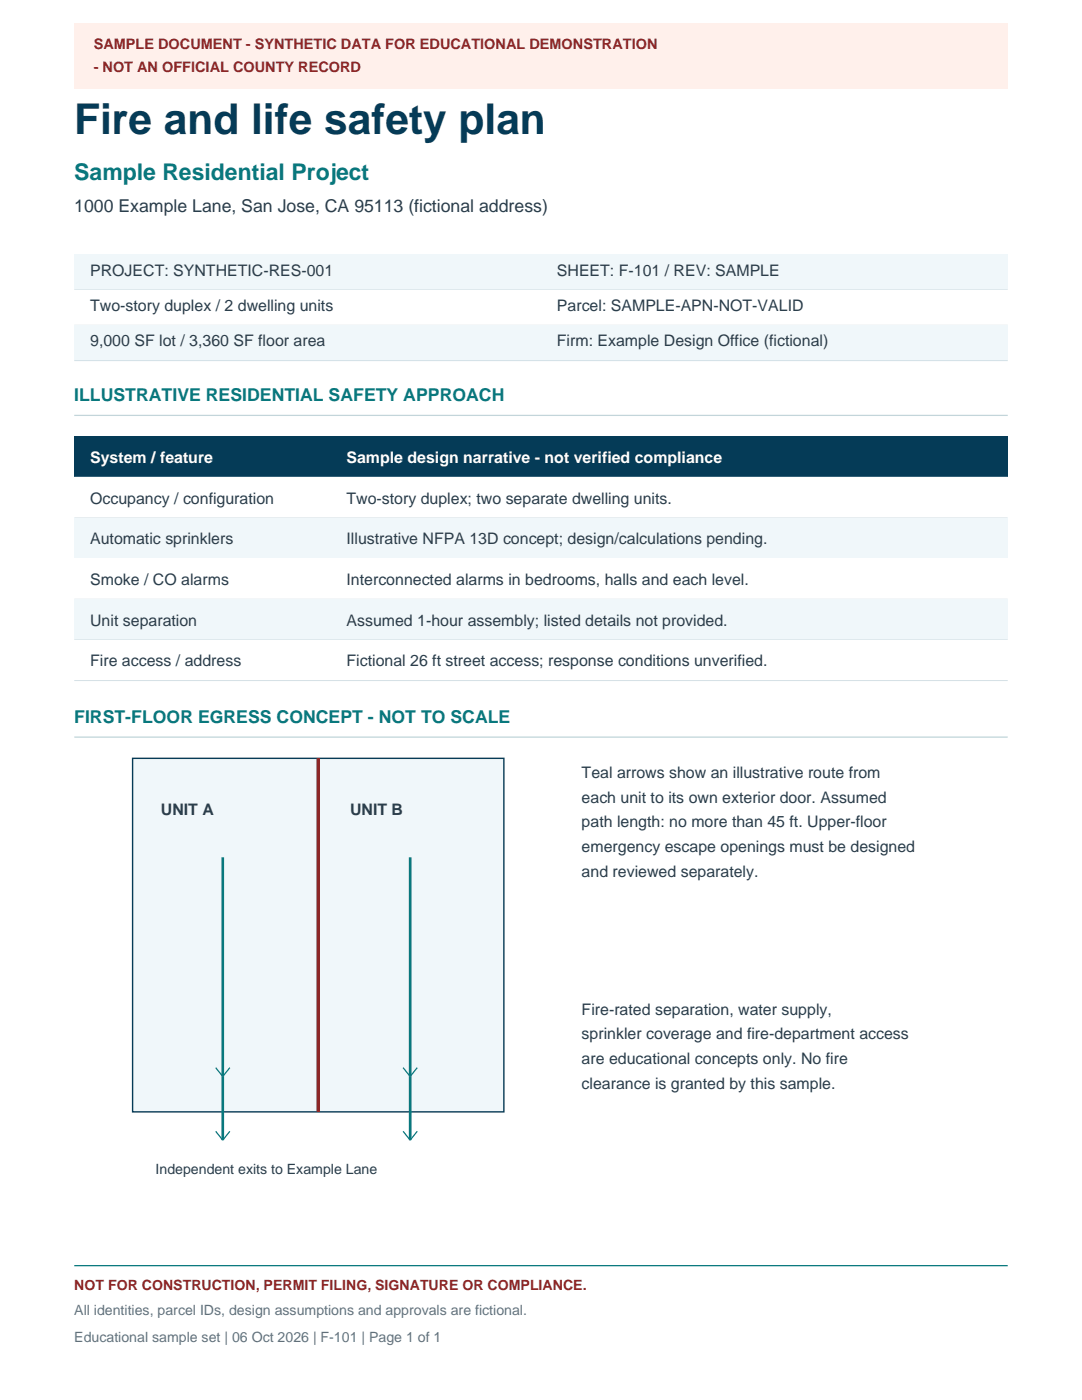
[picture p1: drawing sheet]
<svg xmlns="http://www.w3.org/2000/svg" width="216mm" height="279mm" viewBox="0 0 216 279" stroke-linecap="round" stroke-linejoin="round" font-family="sans-serif">
<defs><g id="words">
<text font-size="8.5" fill="#053b57" x="14.8" y="26.8">Fire and life safety plan</text>
<text font-size="4.6" fill="#08787d" x="14.8" y="36">Sample Residential Project</text>
<text font-size="3.5" fill="#2b3d4a" x="14.8" y="42.3">1000 Example Lane, San Jose, CA 95113 (fictional address)</text>
<g font-size="3.5" fill="#08787d">
<text x="14.8" y="80.1">ILLUSTRATIVE RESIDENTIAL SAFETY APPROACH</text>
<text x="14.8" y="144.3">FIRST-FLOOR EGRESS CONCEPT - NOT TO SCALE</text>
</g>
<g font-size="3.2" fill="#2b3d4a">
<text x="18" y="55">PROJECT: SYNTHETIC-RES-001</text>
<text x="111.1" y="55">SHEET: F-101 / REV: SAMPLE</text>
<text x="18" y="62.1">Two-story duplex / 2 dwelling units</text>
<text x="111.1" y="62.1">Parcel: SAMPLE-APN-NOT-VALID</text>
<text x="18" y="69.1">9,000 SF lot / 3,360 SF floor area</text>
<text x="111.1" y="69.1">Firm: Example Design Office (fictional)</text>
<text x="18" y="100.5">Occupancy / configuration</text>
<text x="69.1" y="100.5">Two-story duplex; two separate dwelling units.</text>
<text x="18" y="108.7">Automatic sprinklers</text>
<text x="69.1" y="108.7">Illustrative NFPA 13D concept; design/calculations pending.</text>
<text x="18" y="116.8">Smoke / CO alarms</text>
<text x="69.1" y="116.8">Interconnected alarms in bedrooms, halls and each level.</text>
<text x="18" y="124.9">Unit separation</text>
<text x="69.1" y="124.9">Assumed 1-hour assembly; listed details not provided.</text>
<text x="18" y="133">Fire access / address</text>
<text x="69.1" y="133">Fictional 26 ft street access; response conditions unverified.</text>
<text x="116.1" y="155.2">Teal arrows show an illustrative route from</text>
<text x="116.1" y="160.2">each unit to its own exterior door. Assumed</text>
<text x="32.1" y="162.6">UNIT A</text>
<text x="69.8" y="162.6">UNIT B</text>
<text x="116.1" y="165.1">path length: no more than 45 ft. Upper-floor</text>
<text x="116.1" y="170">emergency escape openings must be designed</text>
<text x="116.1" y="175">and reviewed separately.</text>
<text x="116.1" y="202.5">Fire-rated separation, water supply,</text>
<text x="116.1" y="207.4">sprinkler coverage and fire-department access</text>
<text x="116.1" y="212.4">are educational concepts only. No fire</text>
<text x="116.1" y="217.3">clearance is granted by this sample.</text>
</g>
<g font-size="3.2" fill="#fff">
<text x="18" y="92.4">System / feature</text>
<text x="69.1" y="92.4">Sample design narrative - not verified compliance</text>
</g>
<g font-size="2.9" fill="#8c2626">
<text x="18.7" y="9.9">SAMPLE DOCUMENT - SYNTHETIC DATA FOR EDUCATIONAL DEMONSTRATION</text>
<text x="18.7" y="14.5">- NOT AN OFFICIAL COUNTY RECORD</text>
</g>
<text font-size="2.8" fill="#2b3d4a" x="31" y="234.2">Independent exits to Example Lane</text>
<text font-size="2.8" fill="#8c2626" x="14.8" y="257.5">NOT FOR CONSTRUCTION, PERMIT FILING, SIGNATURE OR COMPLIANCE.</text>
<g font-size="2.8" fill="#63737d">
<text x="14.8" y="262.5">All identities, parcel IDs, design assumptions and approvals are fictional.</text>
<text x="14.8" y="267.8">Educational sample set | 06 Oct 2026 | F-101 | Page 1 of 1</text>
</g>
</g></defs>
<path d="M14.8 4.6h186.3v13h-186.3z" fill="#fff0eb"/>
<path d="M14.8 50.8h186.3v7.1h-186.3z" fill="#f0f7fa"/>
<path d="M14.8 57.9h186.3" fill="none" stroke="#d4e0e6" stroke-width=".2"/>
<path d="M14.8 57.9h186.3v7h-186.3z" fill="#fff"/>
<path d="M14.8 64.9h186.3" fill="none" stroke="#d4e0e6" stroke-width=".2"/>
<path d="M14.8 64.9h186.3v7.1h-186.3z" fill="#f0f7fa"/>
<path d="M14.8 72h186.3" fill="none" stroke="#d4e0e6" stroke-width=".2"/>
<path d="M14.8 252.6h186.3" fill="none" stroke="#08787d" stroke-width=".25"/>
<path d="M14.8 82.9h186.3" fill="none" stroke="#bfd4d9" stroke-width=".25"/>
<path d="M14.8 87.1h186.3v8.1h-186.3z" fill="#053b57"/>
<path d="M14.8 95.2h186.3" fill="none" stroke="#d4e0e6" stroke-width=".2"/>
<path d="M14.8 95.2h186.3v8.2h-186.3z" fill="#fff"/>
<path d="M14.8 103.4h186.3" fill="none" stroke="#d4e0e6" stroke-width=".2"/>
<path d="M14.8 103.4h186.3v8.1h-186.3z" fill="#f0f7fa"/>
<path d="M14.8 111.5h186.3" fill="none" stroke="#d4e0e6" stroke-width=".2"/>
<path d="M14.8 111.5h186.3v8.1h-186.3z" fill="#fff"/>
<path d="M14.8 119.6h186.3" fill="none" stroke="#d4e0e6" stroke-width=".2"/>
<path d="M14.8 119.6h186.3v8.1h-186.3z" fill="#f0f7fa"/>
<path d="M14.8 127.7h186.3" fill="none" stroke="#d4e0e6" stroke-width=".2"/>
<path d="M14.8 127.7h186.3v8.1h-186.3z" fill="#fff"/>
<path d="M14.8 135.8h186.3" fill="none" stroke="#d4e0e6" stroke-width=".2"/>
<path d="M14.8 147.1h186.3" fill="none" stroke="#bfd4d9" stroke-width=".25"/>
<path d="M26.5 151.3h74v70.6h-74z" fill="#f0f7fa"/>
<path d="M26.5 151.3h74v70.6h-74z" fill="none" stroke="#053b57" stroke-width=".28"/>
<path d="M63.5 151.3v70.6" fill="none" stroke="#8c2626" stroke-width=".71" stroke-linecap="butt"/>
<path d="M44.4 171.1v56.4M81.8 171.1v56.4" fill="none" stroke="#08787d" stroke-width=".53"/>
<path d="M43 213.1l1.4 1.7 1.5-1.7M80.4 213.1l1.4 1.7 1.5-1.7M43 225.8l1.4 1.7 1.5-1.7M80.4 225.8l1.4 1.7 1.5-1.7" fill="none" stroke="#08787d" stroke-width=".25"/>
<use href="#words"/>
</svg>
